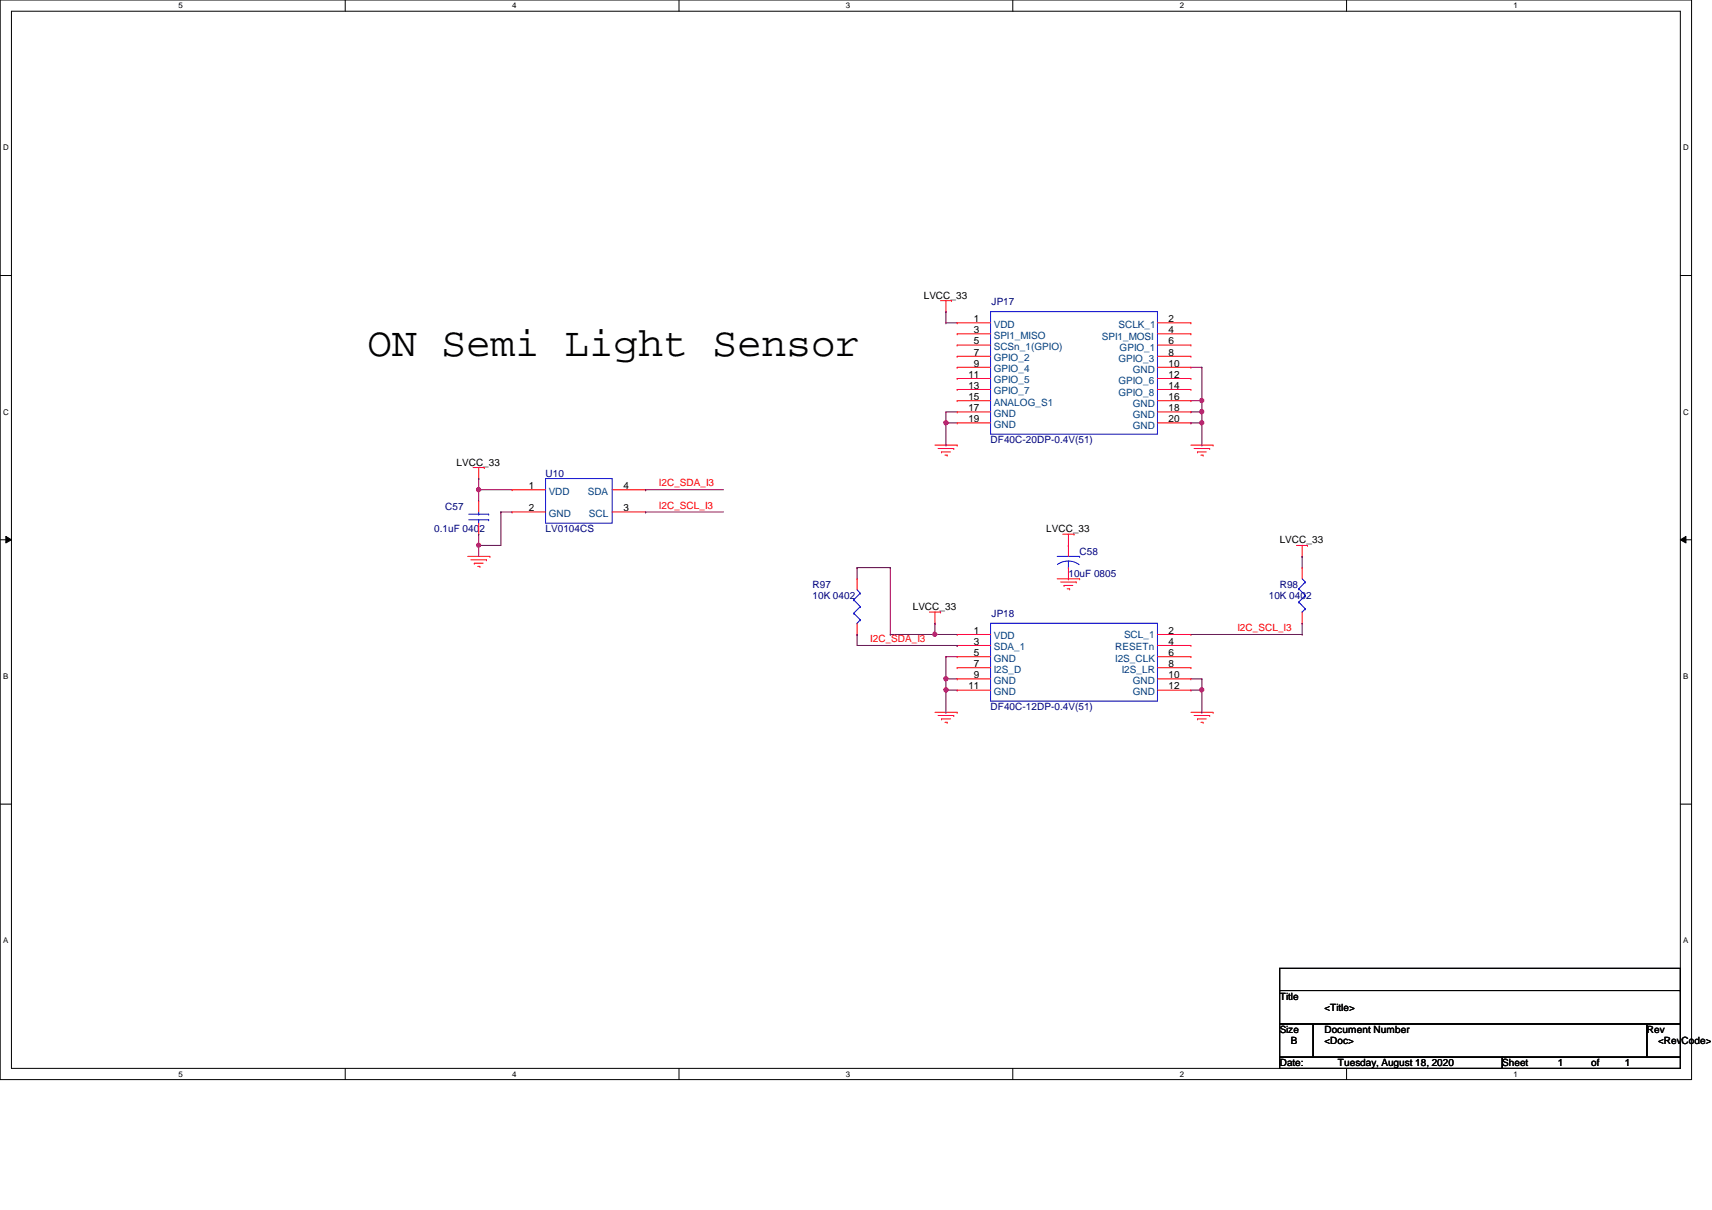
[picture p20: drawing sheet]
<svg xmlns="http://www.w3.org/2000/svg" width="297mm" height="210mm" viewBox="0 0 297 210" stroke-linecap="round" stroke-linejoin="round" font-family="sans-serif">
<defs><g id="words">
<text font-size="7.1" x="63.8" y="61.7">ON Semi Light Sensor</text>
<g font-size="1.7">
<text x="160.3" y="51.8">LVCC_33</text>
<text x="168.9" y="59.7">5</text>
<text x="168.9" y="57.8">3</text>
<text x="168.9" y="55.9">1</text>
<text x="202.7" y="55.9">2</text>
<text x="202.7" y="57.8">4</text>
<text x="202.7" y="59.7">6</text>
<text x="168" y="65.5">11</text>
<text x="168.9" y="63.6">9</text>
<text x="168.9" y="61.7">7</text>
<text x="202.7" y="63.6">10</text>
<text x="202.7" y="61.7">8</text>
<text x="202.7" y="65.5">12</text>
<text x="168" y="69.4">15</text>
<text x="168" y="71.3">17</text>
<text x="168" y="67.4">13</text>
<text x="202.7" y="67.4">14</text>
<text x="202.7" y="69.4">16</text>
<text x="202.7" y="71.3">18</text>
<text x="168" y="73.2">19</text>
<text x="202.7" y="73.2">20</text>
<text x="79.2" y="80.8">LVCC_33</text>
<text x="91.7" y="84.8">1</text>
<text x="91.7" y="88.7">2</text>
<text x="108.2" y="88.7">3</text>
<text x="108.2" y="84.8">4</text>
<text x="181.5" y="92.4">LVCC_33</text>
<text x="222" y="94.3">LVCC_33</text>
<text x="158.4" y="105.9">LVCC_33</text>
<text x="168.9" y="113.8">5</text>
<text x="168.9" y="111.8">3</text>
<text x="168.9" y="109.9">1</text>
<text x="202.7" y="111.8">4</text>
<text x="202.7" y="113.8">6</text>
<text x="202.7" y="109.9">2</text>
<text x="168" y="119.6">11</text>
<text x="168.9" y="115.7">7</text>
<text x="168.9" y="117.6">9</text>
<text x="202.7" y="115.7">8</text>
<text x="202.7" y="117.6">10</text>
<text x="202.7" y="119.6">12</text>
<text x="222" y="173.4">Title</text>
<text x="222" y="179.2">Size</text>
<text x="229.8" y="179.2">Document Number</text>
<text x="229.8" y="175.3">&lt;Title&gt;</text>
<text x="285.7" y="179.2">Rev</text>
<text x="222" y="185">Date:</text>
<text x="224" y="181.1">B</text>
<text x="229.8" y="181.1">&lt;Doc&gt;</text>
<text x="232.1" y="185">Tuesday, August 18, 2020</text>
<text x="260.6" y="185">Sheet</text>
<text x="270.3" y="185">1</text>
<text x="276.1" y="185">of</text>
<text x="281.9" y="185">1</text>
<text x="287.7" y="181.1">&lt;RevCode&gt;</text>
</g>
<g font-size="1.7" fill="#000080">
<text x="172" y="53">JP17</text>
<text x="171.9" y="76.9">DF40C-20DP-0.4V(51)</text>
<text x="94.7" y="82.7">U10</text>
<text x="77.3" y="88.5">C57</text>
<text x="75.4" y="92.4">0.1uF 0402</text>
<text x="94.7" y="92.4">LV0104CS</text>
<text x="185.4" y="100.1">10uF 0805</text>
<text x="187.3" y="96.2">C58</text>
<text x="141" y="102">R97</text>
<text x="141" y="103.9">10K 0402</text>
<text x="172" y="107">JP18</text>
<text x="220.1" y="103.9">10K 0402</text>
<text x="222" y="102">R98</text>
<text x="171.9" y="123.2">DF40C-12DP-0.4V(51)</text>
</g>
<g font-size="1.7" fill="#004080">
<text x="172.4" y="58.8">SPI1_MISO</text>
<text x="172.4" y="56.9">VDD</text>
<text x="191.2" y="59">SPI1_MOSI</text>
<text x="194.1" y="56.9">SCLK_1</text>
<text x="172.4" y="60.7">SCSn_1(GPIO)</text>
<text x="172.4" y="64.6">GPIO_4</text>
<text x="172.4" y="62.6">GPIO_2</text>
<text x="194.1" y="62.8">GPIO_3</text>
<text x="194.3" y="60.9">GPIO_1</text>
<text x="196.6" y="64.8">GND</text>
<text x="172.4" y="70.4">ANALOG_S1</text>
<text x="172.4" y="68.4">GPIO_7</text>
<text x="172.4" y="66.5">GPIO_5</text>
<text x="194.1" y="66.7">GPIO_6</text>
<text x="194.1" y="68.6">GPIO_8</text>
<text x="196.6" y="70.5">GND</text>
<text x="172.4" y="72.3">GND</text>
<text x="172.4" y="74.2">GND</text>
<text x="196.6" y="74.4">GND</text>
<text x="196.6" y="72.5">GND</text>
<text x="95.2" y="85.8">VDD</text>
<text x="95.2" y="89.7">GND</text>
<text x="102" y="85.8">SDA</text>
<text x="102.2" y="89.7">SCL</text>
<text x="172.4" y="112.8">SDA_1</text>
<text x="172.4" y="110.9">VDD</text>
<text x="193.5" y="112.8">RESETn</text>
<text x="195" y="110.7">SCL_1</text>
<text x="172.4" y="114.8">GND</text>
<text x="172.4" y="116.7">I2S_D</text>
<text x="172.4" y="118.6">GND</text>
<text x="193.5" y="114.8">I2S_CLK</text>
<text x="194.6" y="116.7">I2S_LR</text>
<text x="196.6" y="118.6">GND</text>
<text x="172.4" y="120.5">GND</text>
<text x="196.6" y="120.5">GND</text>
</g>
<g font-size="1.7" fill="#f00">
<text x="114.3" y="84.4">I2C_SDA_I3</text>
<text x="114.3" y="88.2">I2C_SCL_I3</text>
<text x="151" y="111.4">I2C_SDA_I3</text>
<text x="214.7" y="109.5">I2C_SCL_I3</text>
</g>
<g font-size="1.4">
<text x="30.9" y="1.4">5</text>
<text x="88.9" y="1.4">4</text>
<text x="146.8" y="1.4">3</text>
<text x="204.7" y="1.4">2</text>
<text x="262.6" y="1.4">1</text>
<text x=".5" y="26.1">D</text>
<text x="292.1" y="26.1">D</text>
<text x=".5" y="71.9">C</text>
<text x="292.1" y="71.9">C</text>
<text x=".5" y="117.8">B</text>
<text x="292.1" y="117.8">B</text>
<text x=".5" y="163.6">A</text>
<text x="292.1" y="163.6">A</text>
<text x="30.9" y="186.8">5</text>
<text x="88.9" y="186.8">4</text>
<text x="146.8" y="186.8">3</text>
<text x="204.7" y="186.8">2</text>
<text x="262.6" y="186.8">1</text>
</g>
</g></defs>
<path d="M0 0h293.5v187.3h-293.5zM2 1.9h289.5v183.4h-289.5z" fill="none" stroke="#000" stroke-width=".17"/>
<g fill="#fff">
<path d="M30.9 .2h.8v1.5h-.8z"/>
<path d="M30.9 185.5h.8v1.6h-.8z"/>
</g>
<path d="M59.9 0v1.9M59.9 185.3v2" fill="none" stroke="#000" stroke-width=".17"/>
<g fill="#fff">
<path d="M88.9 .2h.7v1.5h-.7z"/>
<path d="M88.9 185.5h.7v1.6h-.7z"/>
</g>
<path d="M117.8 0v1.9M117.8 185.3v2" fill="none" stroke="#000" stroke-width=".17"/>
<g fill="#fff">
<path d="M146.8 .2h.7v1.5h-.7z"/>
<path d="M146.8 185.5h.7v1.6h-.7z"/>
</g>
<path d="M175.7 0v1.9M175.7 185.3v2" fill="none" stroke="#000" stroke-width=".17"/>
<g fill="#fff">
<path d="M204.7 .2h.7v1.5h-.7z"/>
<path d="M204.7 185.5h.7v1.6h-.7z"/>
</g>
<path d="M233.6 0v1.9M233.6 185.3v2" fill="none" stroke="#000" stroke-width=".17"/>
<g fill="#fff">
<path d="M262.6 .2h.8v1.5h-.8z"/>
<path d="M262.6 185.5h.8v1.6h-.8z"/>
<path d="M.5 24.8h1v1.6h-1z"/>
<path d="M292.1 24.8h.9v1.6h-.9z"/>
<path d="M.5 70.7h1v1.5h-1z"/>
<path d="M292.1 70.7h.9v1.5h-.9z"/>
</g>
<path d="M0 47.8h2M291.5 47.8h2" fill="none" stroke="#000" stroke-width=".17"/>
<g fill="#fff">
<path d="M.5 116.5h.9v1.6h-.9z"/>
<path d="M292.1 116.5h.8v1.6h-.8z"/>
</g>
<path d="M0 93.6h2M1 93l1 .6-1 .6zM291.5 93.6l1-.6v1.2zM291.5 93.6h2" fill="none" stroke="#000" stroke-width=".17"/>
<path d="M1 93l1 .6-1 .6zM291.5 93.6l1-.6v1.2z" fill="#000"/>
<g fill="#fff">
<path d="M.5 162.4h.9v1.5h-.9z"/>
<path d="M292.1 162.4h.8v1.5h-.8z"/>
</g>
<path d="M0 139.5h2M291.5 139.5h2M222 168h69.5v3.8h-69.5zM222 171.8h69.5v5.8h-69.5zM222 177.6h5.8v5.8h-5.8zM227.8 177.6h57.9v5.8h-57.9zM285.7 177.6h5.8v5.8h-5.8zM222 183.4h38.6v1.9h-38.6zM260.6 183.4h30.9v1.9h-30.9z" fill="none" stroke="#000" stroke-width=".17"/>
<g fill="none" stroke="#f00" stroke-width=".17">
<path d="M163.2 52.2h1.9M164.1 54.1h.1M164.1 52.2v1.9M165.1 52.2h.1M166.1 59.9h.1M166.1 57.9h.1M166.1 56h.1M166.1 59.9h5.8M166.1 56h5.8M166.1 57.9h5.8M200.8 59.9h5.8M200.8 56h5.8"/>
<path d="M200.8 57.9h5.8M206.6 56h.1M206.6 57.9h.1M206.6 59.9h.1M162.2 77.2h3.9M162.8 77.8h2.7M163.4 78.4h.1M163.4 78.4h1.5M164 79h.3M164.3 79h.1M165.5 77.8h.1M166.1 77.2h.1"/>
<path d="M166.1 69.5h.1M166.1 71.5h.1M166.1 73.4h.1M166.1 67.6h.1M166.1 63.7h.1M166.1 61.8h.1M166.1 65.7h.1M166.1 63.7h5.8M166.1 69.5h5.8M166.1 71.5h5.8M166.1 73.4h5.8M166.1 67.6h5.8"/>
<path d="M166.1 61.8h5.8M166.1 65.7h5.8M200.8 63.7h5.8M200.8 69.5h5.8M200.8 71.5h5.8M200.8 73.4h5.8M200.8 67.6h5.8M200.8 61.8h5.8M200.8 65.7h5.8M206.6 63.7h.1M206.6 73.4h.1M206.6 61.8h.1"/>
<path d="M206.6 65.7h.1M206.6 67.6h.1M206.6 69.5h.1M206.6 71.5h.1M206.6 77.2h3.9M207.2 77.8h2.7M207.8 78.4h.1M207.8 78.4h1.5M208.4 79h.3M208.7 79h.1M209.9 77.8h.1M210.5 77.2h.1"/>
<path d="M81.1 96.5h3.9M81.7 97.1h2.7M82.1 81.1h1.9M82.3 97.7h.1M82.3 97.7h1.5M82.9 98.3h.4M83.1 83h.1M83.1 86.9h.1M83.1 92.7h.1M83.1 81.1v1.9M83.1 86.9v1.9M83.1 90.8v1.9"/>
<path d="M83.3 98.3h.1M84 81.1h.1M84.4 97.1h.1M85 96.5h.1M88.9 85h.1M88.9 88.8h.1M88.9 85h5.8M88.9 88.8h5.8M106.2 85h5.8M106.2 88.8h5.8M112 88.8h.1M112 85h.1"/>
<path d="M184.4 92.7h1.9M185.4 94.6h.1M185.4 92.7v3.8M185.4 98.5v1.9M186.3 92.7h.1M225 94.6h1.9M225.9 96.5h.1M225.9 98.5h.1M225.9 94.6v1.9M225.9 98.5v1.9M226.9 94.6h.1M148.7 100.4h.1"/>
<path d="M148.7 110.1h.1M148.7 100.4v1.9M148.7 108.1v2M161.2 106.2h2M162.2 108.1h.1M162.2 106.2v1.9M163.2 106.2h.1M166.1 113.9h.1M166.1 115.8h.1M166.1 117.8h.1M166.1 119.7h.1M166.1 112h.1"/>
<path d="M166.1 110.1h.1M166.1 112h5.8M166.1 113.9h5.8M166.1 115.8h5.8M166.1 117.8h5.8M166.1 119.7h5.8M166.1 110.1h5.8M183.4 100.4h3.9M184 101h2.7M184.6 101.6h.1M184.6 101.6h1.5M185.2 102.2h.4"/>
<path d="M185.4 100.4h.1M185.6 102.2h.1M186.7 101h.1M187.3 100.4h.1M200.8 112h5.8M200.8 113.9h5.8M200.8 115.8h5.8M200.8 117.8h5.8M200.8 119.7h5.8M200.8 110.1h5.8M206.6 112h.1M206.6 113.9h.1"/>
<path d="M206.6 115.8h.1M206.6 117.8h.1M206.6 119.7h.1M206.6 110.1h.1M225.9 108.1h.1M225.9 106.2v1.9M162.2 123.6h3.9M162.8 124.1h2.7M163.4 124.7h.1M163.4 124.7h1.5M164 125.3h.3M164.3 125.3h.1"/>
<path d="M165.5 124.1h.1M166.1 123.6h.1M206.6 123.6h3.9M207.2 124.1h2.7M207.8 124.7h.1M207.8 124.7h1.5M208.4 125.3h.3M208.7 125.3h.1M209.9 124.1h.1M210.5 123.6h.1"/>
</g>
<g fill="none" stroke="#00f" stroke-width=".17">
<path d="M171.9 54.1h28.9v21.2h-28.9zM81.3 90.2h3.5M81.3 89.2h3.5M83.1 89.2h.1M83.1 90.2h.1M83.1 88.8v.4M83.1 90.2v.6M84.8 90.2h.1M84.8 89.2h.1M94.7 83h11.5v7.8h-11.5zM183.4 96.5h3.9M185.4 98.5h.1"/>
<path d="M185.4 97.3l1.1 .3 .7 .4M185.4 97.3l-.9 .1-1 .5M185.4 97.3v1.2M187.3 96.5h.1M148.1 104.1h.1M148.1 106.4h.1M148.1 104.1l1.2 1.1M148.1 106.4l1.2 1.1M148.7 108.1h.1M148.7 102.3l.6 .6M149.3 102.9h.1M149.3 105.2h.1"/>
<path d="M149.3 107.5h.1M149.3 102.9l-1.2 1.2M149.3 105.2l-1.2 1.2M149.3 107.5l-.6 .6M171.9 108.1h28.9v13.5h-28.9zM225.3 102.2h.1M225.3 104.4h.1M225.3 102.2l1.2 1.1M225.3 104.4l1.2 1.2M225.9 106.2h.1M225.9 100.4l.6 .6M226.5 101h.1"/>
<path d="M226.5 103.3h.1M226.5 105.6h.1M226.5 101l-1.2 1.2M226.5 103.3l-1.2 1.1M226.5 105.6l-.6 .6"/>
</g>
<path d="M164.1 54.1h.1M164.1 56h.1M164.1 54.1v1.9M164.1 56h2M206.6 63.7h1.9M206.6 69.5h1.9M208.5 63.7h.1M208.5 69.5h.1M208.5 71.5h.1M208.5 63.7v7.8" fill="none" stroke="#800040" stroke-width=".17"/>
<circle cx="208.5" cy="69.5" r=".37" fill="#f0f"/>
<circle cx="208.5" cy="69.5" r=".37" fill="none" stroke="#f0f" stroke-width=".17"/>
<path d="M164.1 73.4h.1M164.1 71.5v1.9" fill="none" stroke="#800040" stroke-width=".17"/>
<circle cx="164.1" cy="73.3" r=".37" fill="#f0f"/>
<circle cx="164.1" cy="73.3" r=".37" fill="none" stroke="#f0f" stroke-width=".17"/>
<path d="M164.1 71.5h.1M164.1 71.5h2M206.6 71.5h1.9M208.5 71.5h.1M208.5 73.4h.1M208.5 71.5v1.9" fill="none" stroke="#800040" stroke-width=".17"/>
<circle cx="208.5" cy="71.4" r=".38" fill="#f0f"/>
<circle cx="208.5" cy="71.4" r=".38" fill="none" stroke="#f0f" stroke-width=".17"/>
<circle cx="208.5" cy="73.3" r=".37" fill="#f0f"/>
<circle cx="208.5" cy="73.3" r=".37" fill="none" stroke="#f0f" stroke-width=".17"/>
<path d="M164.1 77.2h.1M164.1 73.4h.1M164.1 73.4v3.8M164.1 73.4h2M206.6 73.4h.1M206.6 73.4h1.9v3.8M208.5 77.2h.1M83.1 83h.1M83.1 83v2" fill="none" stroke="#800040" stroke-width=".17"/>
<circle cx="83" cy="84.9" r=".37" fill="#f0f"/>
<circle cx="83" cy="84.9" r=".37" fill="none" stroke="#f0f" stroke-width=".17"/>
<g fill="none" stroke="#800040" stroke-width=".17">
<path d="M83.1 85h.1M83.1 92.7h.1M83.1 94.6h.1M83.1 85v1.9M83.1 92.7v3.8M83.1 85h5.8M86.9 88.8h.1M86.9 88.8v5.8M86.9 88.8h2M112 85h.1M112 88.8h.1M112 85h13.5"/>
<path d="M112 88.8h13.5"/>
</g>
<circle cx="83" cy="94.6" r=".37" fill="#f0f"/>
<circle cx="83" cy="94.6" r=".37" fill="none" stroke="#f0f" stroke-width=".17"/>
<g fill="none" stroke="#800040" stroke-width=".17">
<path d="M83.1 94.6h.1M83.1 94.6h3.8M148.7 98.5h.1M148.7 98.5h5.8M148.7 98.5v1.9M154.5 98.5h.1M154.5 98.5v11.6M225.9 96.5h.1M225.9 96.5v2M148.7 110.1h.1M148.7 110.1v1.9M154.5 110.1h.1"/>
<path d="M154.5 110.1h11.6M162.2 108.1h.1M162.2 110.1h.1M162.2 108.1v2M225.9 108.1h.1M225.9 108.1v2"/>
</g>
<circle cx="162.2" cy="110" r=".38" fill="#f0f"/>
<circle cx="162.2" cy="110" r=".38" fill="none" stroke="#f0f" stroke-width=".17"/>
<path d="M148.7 112h17.4M164.1 113.9h.1M164.1 117.8h.1M164.1 119.7h.1M164.1 113.9h2M164.1 113.9v5.8M164.1 117.8h2M166.1 112h.1M206.6 110.1h19.3M225.9 110.1h.1" fill="none" stroke="#800040" stroke-width=".17"/>
<circle cx="164.1" cy="117.7" r=".37" fill="#f0f"/>
<circle cx="164.1" cy="117.7" r=".37" fill="none" stroke="#f0f" stroke-width=".17"/>
<circle cx="164.1" cy="119.7" r=".38" fill="#f0f"/>
<circle cx="164.1" cy="119.7" r=".38" fill="none" stroke="#f0f" stroke-width=".17"/>
<path d="M206.6 117.8h1.9M208.5 117.8h.1M208.5 119.7h.1M208.5 117.8v1.9" fill="none" stroke="#800040" stroke-width=".17"/>
<circle cx="208.5" cy="119.7" r=".38" fill="#f0f"/>
<circle cx="208.5" cy="119.7" r=".38" fill="none" stroke="#f0f" stroke-width=".17"/>
<path d="M164.1 119.7h.1M164.1 119.7h2M164.1 119.7v3.9M206.6 119.7h1.9M208.5 119.7h.1M208.5 119.7v3.9M164.1 123.6h.1M208.5 123.6h.1" fill="none" stroke="#800040" stroke-width=".17"/>
<circle cx="208.5" cy="69.5" r=".37" fill="#f0f"/>
<circle cx="208.5" cy="69.5" r=".37" fill="none" stroke="#f0f" stroke-width=".17"/>
<circle cx="164.1" cy="73.3" r=".37" fill="#f0f"/>
<circle cx="164.1" cy="73.3" r=".37" fill="none" stroke="#f0f" stroke-width=".17"/>
<circle cx="208.5" cy="71.4" r=".38" fill="#f0f"/>
<circle cx="208.5" cy="71.4" r=".38" fill="none" stroke="#f0f" stroke-width=".17"/>
<circle cx="208.5" cy="73.3" r=".37" fill="#f0f"/>
<circle cx="208.5" cy="73.3" r=".37" fill="none" stroke="#f0f" stroke-width=".17"/>
<circle cx="83" cy="84.9" r=".37" fill="#f0f"/>
<circle cx="83" cy="84.9" r=".37" fill="none" stroke="#f0f" stroke-width=".17"/>
<circle cx="83" cy="94.6" r=".37" fill="#f0f"/>
<circle cx="83" cy="94.6" r=".37" fill="none" stroke="#f0f" stroke-width=".17"/>
<circle cx="162.2" cy="110" r=".38" fill="#f0f"/>
<circle cx="162.2" cy="110" r=".38" fill="none" stroke="#f0f" stroke-width=".17"/>
<circle cx="164.1" cy="117.7" r=".37" fill="#f0f"/>
<circle cx="164.1" cy="117.7" r=".37" fill="none" stroke="#f0f" stroke-width=".17"/>
<circle cx="164.1" cy="119.7" r=".38" fill="#f0f"/>
<circle cx="164.1" cy="119.7" r=".38" fill="none" stroke="#f0f" stroke-width=".17"/>
<circle cx="208.5" cy="119.7" r=".38" fill="#f0f"/>
<circle cx="208.5" cy="119.7" r=".38" fill="none" stroke="#f0f" stroke-width=".17"/>
<use href="#words"/>
</svg>
